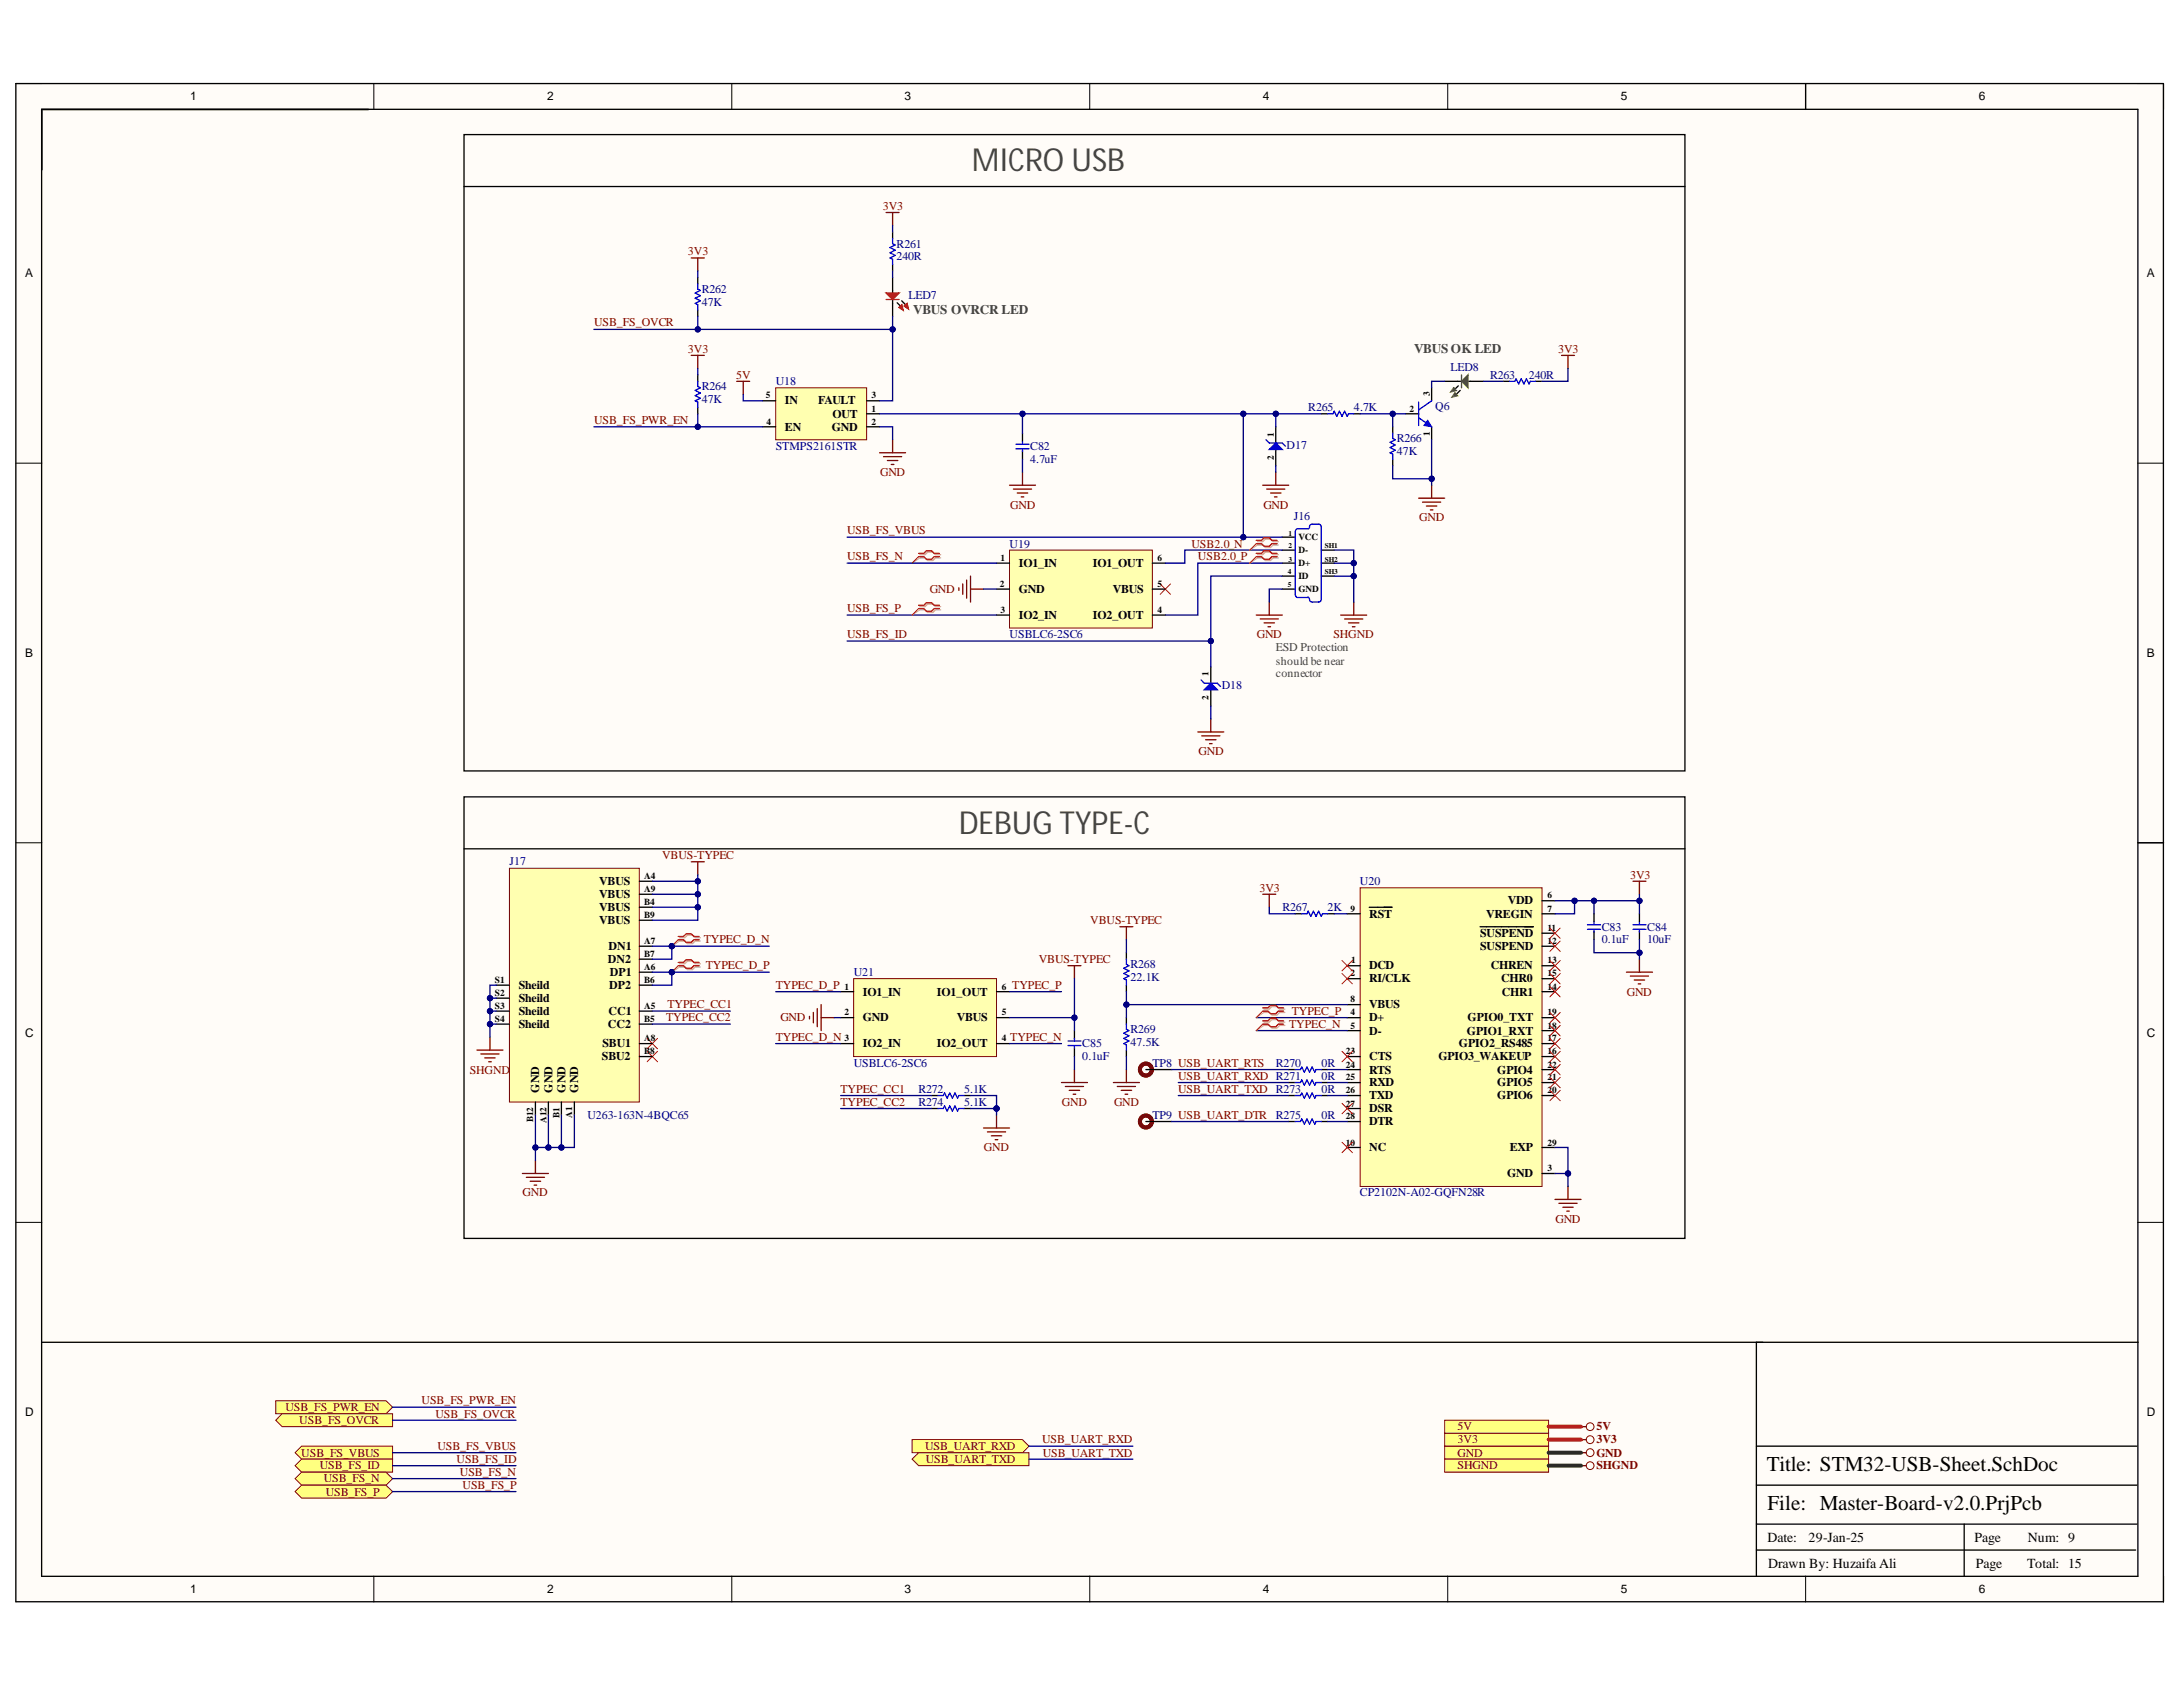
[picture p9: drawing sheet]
<svg xmlns="http://www.w3.org/2000/svg" width="279mm" height="216mm" viewBox="0 0 279 216" stroke-linecap="round" stroke-linejoin="round" font-family="sans-serif">
<defs><g id="words">
<g font-size="4.1" fill="#434343">
<text x="124.4" y="21.9">MICRO USB</text>
<text x="122.7" y="106.7">DEBUG TYPE-C</text>
</g>
<g font-size="2.7">
<text x="226.1" y="188.3">Title: STM32-USB-Sheet.SchDoc</text>
<text x="226.2" y="193.3">File: Master-Board-v2.0.PrjPcb</text>
</g>
<g font-size="1.8">
<text x="226.2" y="197.3">Date:</text>
<text x="231.5" y="197.3">29-Jan-25</text>
<text x="252.7" y="197.3">Page</text>
<text x="259.5" y="197.3">Num: 9</text>
<text x="226.3" y="200.6">Drawn By: Huzaifa Ali</text>
<text x="252.9" y="200.6">Page</text>
<text x="259.5" y="200.6">Total: 15</text>
</g>
<g font-size="1.7" fill="#434343">
<text x="116.9" y="40.2">VBUS OVRCR LED</text>
<text x="181" y="45.1">VBUS OK LED</text>
</g>
<g font-size="1.5">
<text x="24.4" y="12.8">1</text>
<text x="70" y="12.8">2</text>
<text x="115.8" y="12.8">3</text>
<text x="161.6" y="12.8">4</text>
<text x="207.5" y="12.8">5</text>
<text x="253.3" y="12.8">6</text>
<text x="3.2" y="35.5">A</text>
<text x="274.8" y="35.5">A</text>
<text x="100.5" y="51.7">IN</text>
<text x="104.7" y="51.7">FAULT</text>
<text x="106.6" y="53.4">OUT</text>
<text x="100.5" y="55.1">EN</text>
<text x="106.5" y="55.1">GND</text>
<text x="130.4" y="72.5">IO1_IN</text>
<text x="130.4" y="75.8">GND</text>
<text x="139.9" y="72.5">IO1_OUT</text>
<text x="142.4" y="75.8">VBUS</text>
<text x="130.4" y="79.2">IO2_IN</text>
<text x="139.9" y="79.2">IO2_OUT</text>
<text x="3.2" y="84">B</text>
<text x="274.8" y="84">B</text>
<text x="76.7" y="113.3">VBUS</text>
<text x="76.7" y="114.9">VBUS</text>
<text x="76.7" y="116.6">VBUS</text>
<text x="76.7" y="118.3">VBUS</text>
<text x="175.2" y="117.4">RST</text>
<text x="189.4" y="119.9">SUSPEND</text>
<text x="190.2" y="117.4">VREGIN</text>
<text x="193" y="115.7">VDD</text>
<text x="77.8" y="123.3">DN2</text>
<text x="77.9" y="121.6">DN1</text>
<text x="78.1" y="124.9">DP1</text>
<text x="175.2" y="124">DCD</text>
<text x="175.2" y="125.7">RI/CLK</text>
<text x="189.4" y="121.6">SUSPEND</text>
<text x="190.8" y="124">CHREN</text>
<text x="192.1" y="125.7">CHR0</text>
<text x="66.4" y="126.6">Sheild</text>
<text x="66.4" y="128.3">Sheild</text>
<text x="66.4" y="129.9">Sheild</text>
<text x="66.4" y="131.6">Sheild</text>
<text x="77.8" y="131.6">CC2</text>
<text x="77.9" y="129.9">CC1</text>
<text x="78" y="126.6">DP2</text>
<text x="110.4" y="127.4">IO1_IN</text>
<text x="110.4" y="130.7">GND</text>
<text x="119.9" y="127.4">IO1_OUT</text>
<text x="122.5" y="130.7">VBUS</text>
<text x="175.2" y="129">VBUS</text>
<text x="175.2" y="130.7">D+</text>
<text x="187.8" y="130.7">GPIO0_TXT</text>
<text x="192.2" y="127.4">CHR1</text>
<text x="3.2" y="132.7">C</text>
<text x="77" y="135.7">SBU2</text>
<text x="77.1" y="134">SBU1</text>
<text x="110.4" y="134">IO2_IN</text>
<text x="119.9" y="134">IO2_OUT</text>
<text x="175.2" y="132.4">D-</text>
<text x="175.2" y="135.7">CTS</text>
<text x="175.2" y="137.4">RTS</text>
<text x="184.1" y="135.7">GPIO3_WAKEUP</text>
<text x="186.7" y="134">GPIO2_RS485</text>
<text x="187.7" y="132.4">GPIO1_RXT</text>
<text x="191.6" y="137.4">GPIO4</text>
<text x="274.8" y="132.7">C</text>
<text x="69" y="139.8" transform="rotate(-90 69 139.8)">GND</text>
<text x="70.7" y="139.8" transform="rotate(-90 70.7 139.8)">GND</text>
<text x="72.4" y="139.8" transform="rotate(-90 72.4 139.8)">GND</text>
<text x="74" y="139.8" transform="rotate(-90 74 139.8)">GND</text>
<text x="175.2" y="139">RXD</text>
<text x="175.2" y="140.7">TXD</text>
<text x="175.2" y="142.4">DSR</text>
<text x="175.2" y="144">DTR</text>
<text x="191.6" y="139">GPIO5</text>
<text x="191.6" y="140.7">GPIO6</text>
<text x="175.2" y="147.4">NC</text>
<text x="193.2" y="147.4">EXP</text>
<text x="192.9" y="150.7">GND</text>
<text x="3.2" y="181.2">D</text>
<text x="274.8" y="181.2">D</text>
<text x="24.4" y="203.8">1</text>
<text x="70" y="203.8">2</text>
<text x="115.8" y="203.8">3</text>
<text x="161.6" y="203.8">4</text>
<text x="207.5" y="203.8">5</text>
<text x="253.3" y="203.8">6</text>
</g>
<g font-size="1.5" fill="#800000">
<text x="113" y="26.9">3V3</text>
<text x="88" y="32.6">3V3</text>
<text x="76" y="41.8">USB_FS_OVCR</text>
<text x="88" y="45.1">3V3</text>
<text x="199.4" y="45.1">3V3</text>
<text x="94.2" y="48.4">5V</text>
<text x="76" y="54.3">USB_FS_PWR_EN</text>
<text x="112.6" y="61">GND</text>
<text x="129.3" y="65.1">GND</text>
<text x="161.7" y="65.1">GND</text>
<text x="108.4" y="68.4">USB_FS_VBUS</text>
<text x="108.4" y="71.7">USB_FS_N</text>
<text x="152.5" y="70.1">USB2.0_N</text>
<text x="153.3" y="71.7">USB2.0_P</text>
<text x="181.7" y="66.7">GND</text>
<text x="119" y="75.8">GND</text>
<text x="108.4" y="78.4">USB_FS_P</text>
<text x="108.4" y="81.7">USB_FS_ID</text>
<text x="160.9" y="81.7">GND</text>
<text x="170.7" y="81.7">SHGND</text>
<text x="153.4" y="96.6">GND</text>
<text x="84.7" y="109.9">VBUS-TYPEC</text>
<text x="208.6" y="112.4">3V3</text>
<text x="139.5" y="118.3">VBUS-TYPEC</text>
<text x="161.2" y="114.1">3V3</text>
<text x="90.1" y="120.7">TYPEC_D_N</text>
<text x="90.3" y="124">TYPEC_D_P</text>
<text x="132.9" y="123.3">VBUS-TYPEC</text>
<text x="85.2" y="130.7">TYPEC_CC2</text>
<text x="85.4" y="129">TYPEC_CC1</text>
<text x="99.3" y="126.6">TYPEC_D_P</text>
<text x="99.9" y="130.7">GND</text>
<text x="129.6" y="126.6">TYPEC_P</text>
<text x="165" y="131.6">TYPEC_N</text>
<text x="165.3" y="129.9">TYPEC_P</text>
<text x="208.2" y="127.4">GND</text>
<text x="60.1" y="137.4">SHGND</text>
<text x="99.3" y="133.2">TYPEC_D_N</text>
<text x="129.3" y="133.2">TYPEC_N</text>
<text x="107.6" y="139.8">TYPEC_CC1</text>
<text x="107.6" y="141.5">TYPEC_CC2</text>
<text x="135.9" y="141.5">GND</text>
<text x="142.6" y="141.5">GND</text>
<text x="150.8" y="138.2">USB_UART_RXD R271</text>
<text x="150.8" y="139.8">USB_UART_TXD R273</text>
<text x="125.9" y="147.4">GND</text>
<text x="66.9" y="153.1">GND</text>
<text x="199.1" y="156.5">GND</text>
<text x="54" y="179.7">USB_FS_PWR_EN</text>
<text x="36.5" y="180.6">USB_FS_PWR_EN</text>
<text x="38.3" y="182.2">USB_FS_OVCR</text>
<text x="55.7" y="181.4">USB_FS_OVCR</text>
<text x="56" y="185.6">USB_FS_VBUS</text>
<text x="118.4" y="185.6">USB_UART_RXD</text>
<text x="133.4" y="184.7">USB_UART_RXD</text>
<text x="186.6" y="184.7">3V3</text>
<text x="186.6" y="183">5V</text>
<text x="204.3" y="184.7">3V3</text>
<text x="204.3" y="183">5V</text>
<text x="38.6" y="186.4">USB_FS_VBUS</text>
<text x="40.9" y="188">USB_FS_ID</text>
<text x="41.4" y="189.7">USB_FS_N</text>
<text x="41.7" y="191.4">USB_FS_P</text>
<text x="58.4" y="187.2">USB_FS_ID</text>
<text x="58.9" y="188.9">USB_FS_N</text>
<text x="59.2" y="190.6">USB_FS_P</text>
<text x="118.5" y="187.2">USB_UART_TXD</text>
<text x="133.5" y="186.4">USB_UART_TXD</text>
<text x="186.6" y="186.4">GND</text>
<text x="186.6" y="188">SHGND</text>
<text x="204.3" y="186.4">GND</text>
<text x="204.3" y="188">SHGND</text>
</g>
<g font-size="1.5" fill="#000080">
<text x="114.8" y="31.7">R261</text>
<text x="114.8" y="33.3">240R</text>
<text x="89.8" y="37.5">R262</text>
<text x="89.8" y="39.1">47K</text>
<text x="116.3" y="38.3">LED7</text>
<text x="185.6" y="47.4">LED8</text>
<text x="89.8" y="50">R264</text>
<text x="89.8" y="51.6">47K</text>
<text x="99.3" y="49.3">U18</text>
<text x="167.4" y="52.6">R265</text>
<text x="173.3" y="52.6">4.7K</text>
<text x="183.7" y="52.4">Q6</text>
<text x="190.7" y="48.4">R263</text>
<text x="195.7" y="48.4">240R</text>
<text x="99.3" y="57.6">STMPS2161STR</text>
<text x="131.8" y="57.6">C82</text>
<text x="131.8" y="59.3">4.7uF</text>
<text x="164.7" y="57.4">D17</text>
<text x="178.8" y="56.6">R266</text>
<text x="178.8" y="58.3">47K</text>
<text x="129.2" y="70.1">U19</text>
<text x="165.6" y="66.5">J16</text>
<text x="129.2" y="81.7">USBLC6-2SC6</text>
<text x="156.4" y="88.2">D18</text>
<text x="65.2" y="110.8">J17</text>
<text x="174" y="113.3">U20</text>
<text x="164.2" y="116.6">R267</text>
<text x="169.9" y="116.6">2K</text>
<text x="205" y="119.1">C83</text>
<text x="210.8" y="119.1">C84</text>
<text x="109.3" y="124.9">U21</text>
<text x="144.7" y="123.9">R268</text>
<text x="144.7" y="125.5">22.1K</text>
<text x="205" y="120.7">0.1uF</text>
<text x="210.8" y="120.7">10uF</text>
<text x="109.3" y="136.5">USBLC6-2SC6</text>
<text x="138.5" y="134">C85</text>
<text x="138.5" y="135.7">0.1uF</text>
<text x="144.7" y="132.2">R269</text>
<text x="144.7" y="133.8">47.5K</text>
<text x="147.5" y="136.5">TP8 USB_UART_RTS</text>
<text x="163.3" y="136.5">R270</text>
<text x="169.1" y="136.5">0R</text>
<text x="75.2" y="143.2">U263-163N-4BQC65</text>
<text x="117.6" y="139.8">R272</text>
<text x="117.6" y="141.5">R274</text>
<text x="123.4" y="139.8">5.1K</text>
<text x="123.4" y="141.5">5.1K</text>
<text x="147.5" y="143.2">TP9 USB_UART_DTR</text>
<text x="163.3" y="143.2">R275</text>
<text x="169.1" y="138.2">0R</text>
<text x="169.1" y="139.8">0R</text>
<text x="169.1" y="143.2">0R</text>
<text x="174" y="153.1">CP2102N-A02-GQFN28R</text>
</g>
<g font-size="1.5" fill="#434343">
<text x="163.3" y="83.4">ESD Protection</text>
<text x="163.3" y="85.1">should be near</text>
<text x="163.3" y="86.7">connector</text>
</g>
<g font-size="1.2">
<text x="98" y="51">5</text>
<text x="111.5" y="52.7">1</text>
<text x="111.5" y="51">3</text>
<text x="180.4" y="52.7">2</text>
<text x="183" y="50.6" transform="rotate(-90 183 50.6)">3</text>
<text x="98.1" y="54.4">4</text>
<text x="111.5" y="54.4">2</text>
<text x="163.1" y="58.9" transform="rotate(-90 163.1 58.9)">2</text>
<text x="163.1" y="55.9" transform="rotate(-90 163.1 55.9)">1</text>
<text x="183" y="55.8" transform="rotate(-90 183 55.8)">1</text>
<text x="128" y="71.8">1</text>
<text x="148.2" y="71.8">6</text>
<text x="166.2" y="70.8">D-</text>
<text x="166.2" y="69.2">VCC</text>
<text x="128" y="75.1">2</text>
<text x="148.2" y="75.1">5</text>
<text x="166.2" y="74.1">ID</text>
<text x="166.2" y="72.5">D+</text>
<text x="166.2" y="75.8">GND</text>
<text x="128" y="78.5">3</text>
<text x="148.2" y="78.5">4</text>
<text x="154.7" y="89.6" transform="rotate(-90 154.7 89.6)">2</text>
<text x="154.7" y="86.6" transform="rotate(-90 154.7 86.6)">1</text>
<text x="82.5" y="112.5">A4</text>
<text x="82.5" y="114.1">A9</text>
<text x="82.5" y="115.8">B4</text>
<text x="82.5" y="117.5">B9</text>
<text x="172.9" y="116.7">9</text>
<text x="198.1" y="116.7">7</text>
<text x="198.1" y="115">6</text>
<text x="198.1" y="119.1">11</text>
<text x="63.3" y="125.8">S1</text>
<text x="82.5" y="124.1">A6</text>
<text x="82.5" y="120.8">A7</text>
<text x="82.5" y="125.8">B6</text>
<text x="82.5" y="122.5">B7</text>
<text x="172.9" y="125">2</text>
<text x="172.9" y="123.3">1</text>
<text x="198.1" y="120.8">12</text>
<text x="198.1" y="123.3">13</text>
<text x="198.1" y="125">15</text>
<text x="63.3" y="127.5">S2</text>
<text x="63.3" y="129.1">S3</text>
<text x="63.3" y="130.8">S4</text>
<text x="82.5" y="129.1">A5</text>
<text x="82.5" y="130.8">B5</text>
<text x="108.1" y="126.6">1</text>
<text x="108.1" y="129.9">2</text>
<text x="128.2" y="129.9">5</text>
<text x="128.2" y="126.6">6</text>
<text x="172.9" y="128.3">8</text>
<text x="172.9" y="129.9">4</text>
<text x="172.9" y="131.6">5</text>
<text x="198.1" y="126.6">14</text>
<text x="198.1" y="129.9">19</text>
<text x="198.1" y="131.6">18</text>
<text x="82.5" y="133.2">A8</text>
<text x="82.5" y="134.9">B8</text>
<text x="108.1" y="133.2">3</text>
<text x="128.2" y="133.2">4</text>
<text x="172.3" y="134.9">23</text>
<text x="172.3" y="136.6">24</text>
<text x="198.1" y="133.2">17</text>
<text x="198.1" y="134.9">16</text>
<text x="198.1" y="136.6">22</text>
<text x="68.2" y="143.6" transform="rotate(-90 68.2 143.6)">B12</text>
<text x="69.9" y="143.7" transform="rotate(-90 69.9 143.7)">A12</text>
<text x="71.6" y="143" transform="rotate(-90 71.6 143)">B1</text>
<text x="73.2" y="143" transform="rotate(-90 73.2 143)">A1</text>
<text x="172.3" y="138.2">25</text>
<text x="172.3" y="139.9">26</text>
<text x="172.3" y="141.6">27</text>
<text x="172.3" y="143.2">28</text>
<text x="198.1" y="138.2">21</text>
<text x="198.1" y="139.9">20</text>
<text x="172.3" y="146.6">10</text>
<text x="198.1" y="146.6">29</text>
<text x="198.1" y="149.9">3</text>
</g>
<g font-size=".9">
<text x="164.9" y="70.2">2</text>
<text x="164.9" y="71.9">3</text>
<text x="164.9" y="68.6">1</text>
<text x="169.6" y="70.2">SH1</text>
<text x="169.6" y="71.9">SH2</text>
<text x="164.8" y="73.5">4</text>
<text x="164.8" y="75.2">5</text>
<text x="169.6" y="73.5">SH3</text>
</g>
</g></defs>
<g fill="#fffcf8">
<path d="M2 10.7h274.9v194.3h-274.9z" fill-rule="evenodd"/>
<path d="M5.4 14h268.2v187.7h-268.2z" fill-rule="evenodd"/>
</g>
<g fill="none" stroke="#000" stroke-width=".13">
<path d="M2 10.7h3.4M47.8 10.7v3.3M93.7 10.7v3.3M139.5 10.7v3.3M185.3 10.7v3.3M231.1 10.7v3.3M273.6 10.7h3.3v3.3M2 59.3h3.4M273.6 59.3h3.3M2 107.9h3.4M273.6 107.9h3.3M2 156.4h3.4"/>
<path d="M273.6 156.4h3.3M47.8 201.7v3.3M93.7 201.7v3.3M139.5 201.7v3.3M185.3 201.7v3.3M231.1 201.7v3.3M276.9 201.7v3.3"/>
</g>
<path d="M2 10.7h274.9v194.3h-274.9zM5.3 14h268.3v187.7h-268.3zM5.3 14h41.9M231.1 10.7v3.3M273.6 107.9h3.3M273.7 171.8h-48.9v29.9M224.8 198.4h48.5M224.8 195.1h48.7M224.8 190.1h48.7M224.8 185.1h48.7M251.4 195.1v6.6" fill="none" stroke="#000" stroke-width=".17"/>
<path d="M184.9 185.1h13.3v1.6h-13.3z" fill-rule="evenodd" fill="#ffff80"/>
<g fill="none" stroke="#800000" stroke-width=".13">
<path d="M184.9 185.1h13.3v1.6h-13.3z"/>
<circle cx="203.5" cy="185.9" r=".5"/>
</g>
<path d="M202.4 185.9h.6" fill="none" stroke="#800000" stroke-width=".17"/>
<path d="M184.9 183.4h13.3v1.7h-13.3z" fill-rule="evenodd" fill="#ffff80"/>
<g fill="none" stroke="#800000" stroke-width=".13">
<path d="M184.9 183.4h13.3v1.7h-13.3z"/>
<circle cx="203.5" cy="184.2" r=".5"/>
</g>
<path d="M202.4 184.2h.6" fill="none" stroke="#800000" stroke-width=".17"/>
<path d="M184.9 181.8h13.3v1.6h-13.3z" fill-rule="evenodd" fill="#ffff80"/>
<g fill="none" stroke="#800000" stroke-width=".13">
<path d="M184.9 181.8h13.3v1.6h-13.3z"/>
<circle cx="203.5" cy="182.6" r=".5"/>
</g>
<path d="M202.4 182.6h.6" fill="none" stroke="#800000" stroke-width=".17"/>
<path d="M184.9 186.7h13.3v1.7h-13.3z" fill-rule="evenodd" fill="#ffff80"/>
<g fill="none" stroke="#800000" stroke-width=".13">
<path d="M184.9 186.7h13.3v1.7h-13.3z"/>
<circle cx="203.5" cy="187.6" r=".5"/>
</g>
<path d="M202.4 187.6h.6" fill="none" stroke="#800000" stroke-width=".17"/>
<path d="M5.4 171.8h220.2" fill="none" stroke="#000" stroke-width=".17"/>
<path d="M35.3 179.3h14.1l.8 .8-.8 .8h-14.1z" fill-rule="evenodd" fill="#ffff80"/>
<path d="M35.3 179.3h14.1l.8 .8-.8 .8h-14.1z" fill="none" stroke="#800000" stroke-width=".13"/>
<path d="M36.1 180.9h14.1v1.7h-14.1l-.8-.8z" fill-rule="evenodd" fill="#ffff80"/>
<path d="M36.1 180.9h14.1v1.7h-14.1l-.8-.8z" fill="none" stroke="#800000" stroke-width=".13"/>
<path d="M37.8 185.9l.8-.8h11.6v1.6h-11.6z" fill-rule="evenodd" fill="#ffff80"/>
<path d="M37.8 185.9l.8-.8h11.6v1.6h-11.6z" fill="none" stroke="#800000" stroke-width=".13"/>
<path d="M37.8 187.6l.8-.9h11.6v1.7h-11.6z" fill-rule="evenodd" fill="#ffff80"/>
<path d="M37.8 187.6l.8-.9h11.6v1.7h-11.6z" fill="none" stroke="#800000" stroke-width=".13"/>
<path d="M37.8 189.2l.8-.8h10.8l.8 .8-.8 .9h-10.8z" fill-rule="evenodd" fill="#ffff80"/>
<path d="M37.8 189.2l.8-.8h10.8l.8 .8-.8 .9h-10.8z" fill="none" stroke="#800000" stroke-width=".13"/>
<path d="M37.8 190.9l.8-.8h10.8l.8 .8-.8 .8h-10.8z" fill-rule="evenodd" fill="#ffff80"/>
<path d="M37.8 190.9l.8-.8h10.8l.8 .8-.8 .8h-10.8z" fill="none" stroke="#800000" stroke-width=".13"/>
<path d="M116.7 184.2h14.2l.8 .9-.8 .8h-14.2z" fill-rule="evenodd" fill="#ffff80"/>
<path d="M116.7 184.2h14.2l.8 .9-.8 .8h-14.2z" fill="none" stroke="#800000" stroke-width=".13"/>
<path d="M116.7 186.7l.9-.8h14.1v1.7h-14.1z" fill-rule="evenodd" fill="#ffff80"/>
<path d="M116.7 186.7l.9-.8h14.1v1.7h-14.1z" fill="none" stroke="#800000" stroke-width=".13"/>
<path d="M198.2 185.9h4.2M198.2 187.6h4.2" fill="none" stroke="#274e13" stroke-width=".51"/>
<path d="M198.2 184.2h4.2M198.2 182.6h4.2" fill="none" stroke="#f00" stroke-width=".51"/>
<path d="M50.2 180.1h15.8M50.2 181.8h15.8M50.2 185.9h15.8M50.2 187.6h15.8M50.2 189.2h15.8M50.2 190.9h15.8M131.7 185.1h13.3M131.7 186.7h13.3" fill="none" stroke="#000080" stroke-width=".17"/>
<path d="M160.8 78.7h3.3M161.3 79.2h2.3M161.8 79.7h1.3M162.5 77.1v1.6M162.3 80.2h.3" fill="none" stroke="#800000" stroke-width=".17"/>
<path d="M169.1 53h.8M173.3 53h.8M178.3 54.6v.9M178.3 58.8v.8M179.9 53h1.7M183.2 49.6v1.7M183.2 54.6v1.7" fill="none" stroke="#000" stroke-width=".17"/>
<path d="M169.9 53h.7l.2-.4 .3 .7 .3-.7 .4 .7 .3-.7 .3 .7 .2-.3h.7M178.3 55.5v.6l.3 .2-.7 .3 .7 .4-.7 .3 .7 .3-.7 .3 .4 .2v.7M181.6 53.5l1.6 1.1M181.6 51.5v3M183.2 51.3l-1.6 1.2" fill="none" stroke="#00f" stroke-width=".17"/>
<path d="M182.7 53.8l.5 .8-1-.1z" fill="#00f"/>
<path d="M182.7 53.8l.5 .8-1-.1z" fill="none" stroke="#00f" stroke-width=".13"/>
<path d="M186.6 49.4l-.4 .4" fill="none" stroke="#000" stroke-width=".17"/>
<path d="M186 49.6l.4 .4-.8 .2 .4-.6 .2 .2z" fill-rule="evenodd" fill="#0f0"/>
<path d="M186 49.6l.4 .4-.8 .2 .4-.6 .2 .2z" fill="none" stroke="#0f0" stroke-width=".13"/>
<path d="M186.9 50l-.5 .5" fill="none" stroke="#000" stroke-width=".17"/>
<path d="M186.2 50.3l.4 .4-.8 .2 .4-.6 .2 .2z" fill-rule="evenodd" fill="#0f0"/>
<path d="M186.2 50.3l.4 .4-.8 .2 .4-.6 .2 .2z" fill="none" stroke="#0f0" stroke-width=".13"/>
<path d="M184.9 48.8h2.2M187.9 48.8h2" fill="none" stroke="#000" stroke-width=".17"/>
<path d="M187.1 48v1.6" fill="none" stroke="#0f0" stroke-width=".17"/>
<path d="M187.1 48.8l.8-.8v1.6z" fill="#0f0"/>
<path d="M187.1 48.8l.8-.8v1.6z" fill="none" stroke="#0f0" stroke-width=".17"/>
<path d="M89.3 35.5v.8M89.3 39.7v.8M114.8 38.7l.4 .5M89.3 48v.8M89.3 52.1v.9M192.4 48.8h.8M196.5 48.8h.9" fill="none" stroke="#000" stroke-width=".17"/>
<path d="M89.3 36.3v.7l.3 .2-.6 .3 .6 .3-.6 .4 .6 .3-.6 .3 .3 .2v.7M89.3 48.8v.7l.3 .1-.6 .4 .6 .3-.6 .3 .6 .4-.6 .3 .3 .2v.6M193.2 48.8h.7l.1-.3 .4 .6 .3-.6 .3 .6 .4-.6 .3 .6 .2-.3h.6" fill="none" stroke="#00f" stroke-width=".17"/>
<g fill="none" stroke="#800000" stroke-width=".17">
<path d="M88.5 33h1.6M89.3 33v1.7M88.5 45.5h1.6M89.3 45.5v1.6M94.3 48.8h1.7M95.1 48.8v1.7M199.9 45.5h1.6M200.7 45.5v1.6M161.6 62.1h3.3M162.1 62.6h2.3M162.6 63.1h1.3M163.1 63.6h.3"/>
<path d="M163.3 60.4v1.7M181.6 63.8h3.3M182.1 64.3h2.3M182.6 64.8h1.3M183.1 65.3h.3M183.2 62.1v1.7"/>
</g>
<path d="M115 39.4l.4-.4 .2 .8-.6-.4 .2-.2z" fill-rule="evenodd" fill="#c00"/>
<path d="M115 39.4l.4-.4 .2 .8-.6-.4 .2-.2z" fill="none" stroke="#c00" stroke-width=".13"/>
<path d="M115.4 38.5l.5 .5" fill="none" stroke="#000" stroke-width=".17"/>
<path d="M115.7 39.2l.4-.4 .2 .8-.6-.4 .2-.2z" fill-rule="evenodd" fill="#c00"/>
<path d="M115.7 39.2l.4-.4 .2 .8-.6-.4 .2-.2z" fill="none" stroke="#c00" stroke-width=".13"/>
<path d="M114.2 35.5v2M114.2 38.3v2.2" fill="none" stroke="#000" stroke-width=".17"/>
<path d="M113.4 38.3h1.7" fill="none" stroke="#c00" stroke-width=".17"/>
<path d="M113.4 37.5h1.7l-.9 .8z" fill="#c00"/>
<path d="M113.4 37.5h1.7l-.9 .8z" fill="none" stroke="#c00" stroke-width=".17"/>
<path d="M114.2 29.7v.8M114.2 33.8v.9M130.9 55.5v.9M130.9 57.7v1.1" fill="none" stroke="#000" stroke-width=".17"/>
<path d="M114.2 30.5v.7l.4 .1-.7 .4 .7 .3-.7 .3 .7 .4-.7 .3 .3 .2v.6M130 57.4h1.7M130 56.9h1.7M130.9 56.4v.4M130.9 57.4v.4" fill="none" stroke="#00f" stroke-width=".17"/>
<g fill="none" stroke="#800000" stroke-width=".17">
<path d="M113.4 27.2h1.7M114.2 27.2v1.7M112.6 57.9h3.3M113.1 58.4h2.3M113.6 58.9h1.3M114.1 59.4h.3M114.2 56.3v1.6M122.7 75.2v.4M123.2 74.7v1.4M123.7 74.2v2.4M124.2 73.7v3.4M124.2 75.4h1.7"/>
<path d="M129.2 62.1h3.3M129.7 62.6h2.3M130.2 63.1h1.3M130.7 63.6h.3M130.9 60.4v1.7M153.3 93.7h3.3M153.8 94.2h2.3M154.3 94.7h1.3M154.8 95.2h.3M155 92v1.7"/>
</g>
<path d="M117.6 71.2l-.9 .9M148.5 74.7l1.3 1.4M149.8 74.7l-1.3 1.4" fill="none" stroke="#f00" stroke-width=".13"/>
<path d="M117.7 71h.7l.3-.3h.7l.3 .3h.7M117.7 71.4h.7l.3 .3h.7l.3-.3h.7" fill="none" stroke="#d0a19e" stroke-width=".17"/>
<path d="M117.7 71.4l-1 .7" fill="none" stroke="#d0a19e" stroke-width=".13"/>
<path d="M117.6 70.8h.6l.4-.3h.6l.4 .3h.6M117.6 71.2h.6l.4 .4h.6l.4-.4h.6" fill="none" stroke="#f00" stroke-width=".17"/>
<path d="M99.3 49.6h11.6v6.7h-11.6z" fill-rule="evenodd" fill="#ffffb0"/>
<path d="M99.3 49.6h11.6v6.7h-11.6z" fill="none" stroke="#800000" stroke-width=".13"/>
<path d="M97.6 54.6h1.7M97.6 51.3h1.7M110.9 53h1.7M110.9 54.6h1.7M110.9 51.3h1.7" fill="none" stroke="#000" stroke-width=".17"/>
<path d="M171.6 78.7h3.3M172.1 79.2h2.3M172.6 79.7h1.3M173.3 77.1v1.6M173.1 80.2h.3" fill="none" stroke="#800000" stroke-width=".17"/>
<path d="M129.2 70.4h18.3v10h-18.3z" fill-rule="evenodd" fill="#ffffb0"/>
<path d="M129.2 70.4h18.3v10h-18.3z" fill="none" stroke="#800000" stroke-width=".13"/>
<path d="M163.3 54.6v2.1M163.3 57.5v2.1M127.5 72.1h1.7M127.5 75.4h1.7M127.5 78.7h1.7M147.5 72.1h1.7M147.5 75.4h1.7M147.5 78.7h1.7" fill="none" stroke="#000" stroke-width=".17"/>
<path d="M162.5 57.5l.8-.8 .8 .8z" fill="#00f"/>
<path d="M162 56.3l.5 .4h1.6l.4 .4M162.5 57.5l.8-.8 .8 .8z" fill="none" stroke="#00f" stroke-width=".17"/>
<path d="M155 85.4v2M155 88.3v2" fill="none" stroke="#000" stroke-width=".17"/>
<path d="M154.1 88.3l.9-.9 .8 .9z" fill="#00f"/>
<path d="M153.7 87l.4 .4h1.7l.4 .5M154.1 88.3l.9-.9 .8 .9z" fill="none" stroke="#00f" stroke-width=".17"/>
<path d="M59.4 17.2h156.3v81.5h-156.3zM59.4 23.9h156.3" fill="none" stroke="#000" stroke-width=".17"/>
<path d="M174.1 113.6h23.3v38.2h-23.3z" fill-rule="evenodd" fill="#ffffb0"/>
<path d="M174.1 113.6h23.3v38.2h-23.3z" fill="none" stroke="#800000" stroke-width=".13"/>
<g fill="none" stroke="#000" stroke-width=".17">
<path d="M59.4 102h156.3v56.5h-156.3zM59.4 108.6h156.3M165.8 116.9h.8M169.9 116.9h.9M172.4 116.9h1.7M175.3 116.1h2.9M189.4 118.6h6.9M197.4 116.9h1.6M197.4 115.3h1.6M197.4 119.4h1.6M204 116.9v1M204 119.2v1.1"/>
<path d="M209.8 116.9v1M209.8 119.2v1.1M144.2 121.9v.9M144.2 126.1v.8M144.2 130.2v.9M144.2 134.4v.8M146.7 136.9h3.3M164.9 136.9h.9M164.9 138.5h.9M169.1 136.9h.8M169.1 138.5h.8M172.4 123.6h1.7"/>
<path d="M172.4 125.3h1.7M172.4 128.6h1.7M172.4 130.2h1.7M172.4 131.9h1.7M172.4 135.2h1.7M172.4 136.9h1.7M172.4 138.5h1.7M197.4 123.6h1.6M197.4 125.3h1.6M197.4 130.2h1.6M197.4 131.9h1.6M197.4 135.2h1.6"/>
<path d="M197.4 136.9h1.6M197.4 138.5h1.6M197.4 121.1h1.6M197.4 126.9h1.6M197.4 133.6h1.6M119.2 140.2h.9M119.2 141.9h.9M123.4 140.2h.8M123.4 141.9h.8M146.7 143.5h3.3M164.9 140.2h.9M164.9 143.5h.9"/>
<path d="M169.1 140.2h.8M169.1 143.5h.8M172.4 140.2h1.7M172.4 141.9h1.7M172.4 143.5h1.7M172.4 146.9h1.7M197.4 140.2h1.6M197.4 146.9h1.6M197.4 150.2h1.6"/>
</g>
<g fill="none" stroke="#f00" stroke-width=".13">
<path d="M198.4 118.8l1.3 1.3M199.7 118.8l-1.3 1.3M82.8 132.9l1.4 1.3M82.8 134.6l1.4 1.3M84.2 132.9l-1.4 1.3M84.2 134.6l-1.4 1.3M171.8 122.9l1.3 1.3M171.8 124.6l1.3 1.3M171.8 134.6l1.3 1.3M173.1 122.9l-1.3 1.3M173.1 124.6l-1.3 1.3M173.1 134.6l-1.3 1.3"/>
<path d="M198.4 120.4l1.3 1.4M198.4 122.9l1.3 1.3M198.4 126.2l1.3 1.4M198.4 124.6l1.3 1.3M198.4 134.6l1.3 1.3M198.4 132.9l1.3 1.3M198.4 131.2l1.3 1.4M198.4 129.6l1.3 1.3M198.4 139.5l1.3 1.4M198.4 137.9l1.3 1.3M198.4 136.2l1.3 1.4M199.7 120.4l-1.3 1.4"/>
<path d="M199.7 122.9l-1.3 1.3M199.7 126.2l-1.3 1.4M199.7 124.6l-1.3 1.3M199.7 134.6l-1.3 1.3M199.7 132.9l-1.3 1.3M199.7 131.2l-1.3 1.4M199.7 129.6l-1.3 1.3M199.7 139.5l-1.3 1.4M199.7 137.9l-1.3 1.3M199.7 136.2l-1.3 1.4M171.8 146.2l1.3 1.3M171.8 141.2l1.3 1.3"/>
<path d="M173.1 146.2l-1.3 1.3M173.1 141.2l-1.3 1.3"/>
</g>
<g fill="none" stroke="#800000" stroke-width=".17">
<path d="M88.5 110.3h1.6M89.3 110.3v1.7M143.3 118.6h1.7M144.2 118.6v1.7M161.6 114.4h1.7M162.5 114.4v1.7M209 112.8h1.7M209.8 112.8v1.7M61 134.4h3.4M61.5 134.9h2.4M62 135.4h1.4M62.5 135.9h.4"/>
<path d="M62.7 132.7v1.7M142.5 138.5h3.3M143 139h2.3M143.5 139.5h1.3M144.2 136.9v1.6M208.2 124.4h3.3M208.7 124.9h2.3M209.2 125.4h1.3M209.7 125.9h.3M209.8 122.8v1.6M125.9 144.4h3.3M126.4 144.9h2.3"/>
<path d="M126.9 145.4h1.3M127.4 145.9h.3M127.5 142.7v1.7M144 140h.3M199 153.5h3.4M199.5 154h2.4M200 154.5h1.4M200.5 155h.4M200.7 151.8v1.7"/>
</g>
<g fill="none" stroke="#00f" stroke-width=".17">
<path d="M166.6 116.9h.7l.1-.3 .4 .7 .3-.7 .3 .7 .4-.7 .3 .7 .2-.4h.6M203.2 118.9h1.6M203.2 118.4h1.6M204 117.9v.4M204 118.9v.4M209 118.9h1.7M209 118.4h1.7M209.8 117.9v.4M209.8 118.9v.4M144.2 122.8v.6l.3 .2-.7 .3 .7 .3-.7 .4 .7 .3-.7 .3 .4 .2v.7M144.2 131.1v.6l.3 .2-.7 .3 .7 .4-.7 .3 .7 .3-.7 .4 .4 .1v.7M165.8 138.5h.6l.2-.3 .3 .7 .4-.7 .3 .7 .3-.7 .4 .7 .1-.4h.7"/>
<path d="M165.8 136.9h.6l.2-.3 .3 .6 .4-.6 .3 .6 .3-.6 .4 .6 .1-.3h.7M120.1 140.2h.6l.2-.3 .3 .6 .4-.6 .3 .6 .3-.6 .4 .6 .1-.3h.7M120.1 141.9h.6l.2-.4 .3 .7 .4-.7 .3 .7 .3-.7 .4 .7 .1-.3h.7M165.8 140.2h.6l.2-.3 .3 .6 .4-.6 .3 .6 .3-.6 .4 .6 .1-.3h.7M165.8 143.5h.6l.2-.3 .3 .7 .4-.7 .3 .7 .3-.7 .4 .7 .1-.4h.7"/>
</g>
<g fill="none" stroke="#5b0f00" stroke-width=".51">
<circle cx="146.7" cy="136.9" r=".77"/>
<circle cx="146.7" cy="143.5" r=".77"/>
</g>
<path d="M109.3 125.2h18.2v10h-18.2z" fill-rule="evenodd" fill="#ffffb0"/>
<path d="M109.3 125.2h18.2v10h-18.2z" fill="none" stroke="#800000" stroke-width=".13"/>
<path d="M107.6 126.9h1.7M107.6 130.2h1.7M107.6 133.6h1.7M127.5 126.9h1.7M127.5 130.2h1.7M127.5 133.6h1.7M137.5 131.9v1.1M137.5 134.2v1" fill="none" stroke="#000" stroke-width=".17"/>
<path d="M136.7 133.2h1.6M136.7 133.8h1.6M137.5 132.9v.3M137.5 133.9v.3" fill="none" stroke="#00f" stroke-width=".17"/>
<path d="M103.6 130.1v.3M104.1 129.6v1.3M104.6 129.1v2.3M105.1 128.6v3.3M105.1 130.2h1.7M135.9 138.5h3.3M136.4 139h2.3M136.7 123.6h1.6M136.9 139.5h1.3M137.5 123.6v1.6M137.5 136.9v1.6M137.4 140h.3" fill="none" stroke="#800000" stroke-width=".17"/>
<path d="M65.2 111.1h16.6v29.9h-16.6z" fill-rule="evenodd" fill="#ffffb0"/>
<path d="M65.2 111.1h16.6v29.9h-16.6z" fill="none" stroke="#800000" stroke-width=".13"/>
<g fill="none" stroke="#000" stroke-width=".17">
<path d="M164.1 70.4h1.7M164.1 73.7h1.7M164.1 72.1h1.7M164.1 68.7h1.7M164.1 75.4h1.7M169.1 70.4h1.7M169.1 73.7h1.7M169.1 72.1h1.7M81.8 112.8h1.7M81.8 114.4h1.7M81.8 116.1h1.7M81.8 117.8h1.7"/>
<path d="M63.5 129.4h1.7M63.5 131.1h1.7M63.5 126.1h1.7M63.5 127.7h1.7M81.8 129.4h1.7M81.8 124.4h1.7M81.8 121.1h1.7M81.8 133.6h1.7M81.8 131.1h1.7M81.8 126.1h1.7M81.8 122.8h1.7M81.8 135.2h1.7"/>
<path d="M68.5 141v1.7M70.2 141v1.7M71.9 141v1.7M73.5 141v1.7"/>
</g>
<path d="M66.9 150.2h3.3M67.4 150.7h2.3M67.9 151.2h1.3M68.4 151.7h.3M68.5 148.5v1.7" fill="none" stroke="#800000" stroke-width=".17"/>
<path d="M166 67.7l-.2 .4v8l.2 .3M166 67.7h1.4M166 76.5h1.4M167.4 76.4l.2 .3M167.5 67.7l.1-.1a.43 .43 0 0 1 .3-.5h1l.2 .3v9.2M167.6 76.7l.2 .3 .1 .1 1-.1 .2-.3" fill="none" stroke="#00f" stroke-width=".17"/>
<path d="M178.3 53v1.6M164.1 75.4h-1.6v1.7" fill="none" stroke="#000080" stroke-width=".17"/>
<circle cx="178.2" cy="53" r=".33" fill="#000080"/>
<circle cx="178.2" cy="53" r=".33" fill="none" stroke="#000080" stroke-width=".13"/>
<path d="M178.3 59.6v1.7h4.9" fill="none" stroke="#000080" stroke-width=".17"/>
<circle cx="183.2" cy="61.3" r=".33" fill="#000080"/>
<circle cx="183.2" cy="61.3" r=".33" fill="none" stroke="#000080" stroke-width=".13"/>
<path d="M163.3 53v1.6M163.3 59.6v.8M184.9 48.8h-1.7v.8M189.9 48.8h2.5M200.7 47.1v1.7h-3.3" fill="none" stroke="#000080" stroke-width=".17"/>
<circle cx="163.3" cy="53" r=".33" fill="#000080"/>
<circle cx="163.3" cy="53" r=".33" fill="none" stroke="#000080" stroke-width=".13"/>
<path d="M89.3 47.1v.9M89.3 53v1.6" fill="none" stroke="#000080" stroke-width=".17"/>
<circle cx="89.3" cy="54.6" r=".33" fill="#000080"/>
<circle cx="89.3" cy="54.6" r=".33" fill="none" stroke="#000080" stroke-width=".13"/>
<path d="M89.3 34.7v.8M89.3 40.5v1.7" fill="none" stroke="#000080" stroke-width=".17"/>
<circle cx="89.3" cy="42.2" r=".33" fill="#000080"/>
<circle cx="89.3" cy="42.2" r=".33" fill="none" stroke="#000080" stroke-width=".13"/>
<path d="M114.2 28.9v.8M114.2 34.7v.8M114.2 40.5v1.7" fill="none" stroke="#000080" stroke-width=".17"/>
<circle cx="114.2" cy="42.2" r=".33" fill="#000080"/>
<circle cx="114.2" cy="42.2" r=".33" fill="none" stroke="#000080" stroke-width=".13"/>
<path d="M112.6 53h46.5" fill="none" stroke="#000080" stroke-width=".17"/>
<circle cx="130.9" cy="53" r=".33" fill="#000080"/>
<circle cx="130.9" cy="53" r=".33" fill="none" stroke="#000080" stroke-width=".13"/>
<circle cx="159.1" cy="53" r=".33" fill="#000080"/>
<circle cx="159.1" cy="53" r=".33" fill="none" stroke="#000080" stroke-width=".13"/>
<path d="M112.6 54.6h1.6v1.7M130.9 53v2.5" fill="none" stroke="#000080" stroke-width=".17"/>
<circle cx="130.9" cy="53" r=".33" fill="#000080"/>
<circle cx="130.9" cy="53" r=".33" fill="none" stroke="#000080" stroke-width=".13"/>
<path d="M130.9 58.8v1.6M108.4 68.7h50.7" fill="none" stroke="#000080" stroke-width=".17"/>
<circle cx="159.1" cy="68.7" r=".33" fill="#000080"/>
<circle cx="159.1" cy="68.7" r=".33" fill="none" stroke="#000080" stroke-width=".13"/>
<path d="M164.1 72.1h-10.8v6.6h-4.1M108.4 82h46.6M155 90.3v1.7" fill="none" stroke="#000080" stroke-width=".17"/>
<circle cx="155" cy="82" r=".33" fill="#000080"/>
<circle cx="155" cy="82" r=".33" fill="none" stroke="#000080" stroke-width=".13"/>
<path d="M76 54.6h21.6M95.1 50.5v.8h2.5M108.4 72.1h19.1M108.4 78.7h19.1M125.9 75.4h1.6M164.1 70.4h-12.5v1.7h-2.4" fill="none" stroke="#000080" stroke-width=".17"/>
<circle cx="89.3" cy="54.6" r=".33" fill="#000080"/>
<circle cx="89.3" cy="54.6" r=".33" fill="none" stroke="#000080" stroke-width=".13"/>
<path d="M76 42.2h38.2v9.1h-1.6" fill="none" stroke="#000080" stroke-width=".17"/>
<circle cx="114.2" cy="42.2" r=".33" fill="#000080"/>
<circle cx="114.2" cy="42.2" r=".33" fill="none" stroke="#000080" stroke-width=".13"/>
<circle cx="89.3" cy="42.2" r=".33" fill="#000080"/>
<circle cx="89.3" cy="42.2" r=".33" fill="none" stroke="#000080" stroke-width=".13"/>
<path d="M164.1 73.7h-9.1v11.7" fill="none" stroke="#000080" stroke-width=".17"/>
<circle cx="155" cy="82" r=".33" fill="#000080"/>
<circle cx="155" cy="82" r=".33" fill="none" stroke="#000080" stroke-width=".13"/>
<path d="M169.1 53h-10v15.7h5" fill="none" stroke="#000080" stroke-width=".17"/>
<circle cx="163.3" cy="53" r=".33" fill="#000080"/>
<circle cx="163.3" cy="53" r=".33" fill="none" stroke="#000080" stroke-width=".13"/>
<circle cx="159.1" cy="53" r=".33" fill="#000080"/>
<circle cx="159.1" cy="53" r=".33" fill="none" stroke="#000080" stroke-width=".13"/>
<circle cx="159.1" cy="68.7" r=".33" fill="#000080"/>
<circle cx="159.1" cy="68.7" r=".33" fill="none" stroke="#000080" stroke-width=".13"/>
<path d="M174.1 53h5.8" fill="none" stroke="#000080" stroke-width=".17"/>
<circle cx="178.2" cy="53" r=".33" fill="#000080"/>
<circle cx="178.2" cy="53" r=".33" fill="none" stroke="#000080" stroke-width=".13"/>
<path d="M183.2 56.3v5.8" fill="none" stroke="#000080" stroke-width=".17"/>
<circle cx="183.2" cy="61.3" r=".33" fill="#000080"/>
<circle cx="183.2" cy="61.3" r=".33" fill="none" stroke="#000080" stroke-width=".13"/>
<path d="M124.2 141.9h3.3" fill="none" stroke="#000080" stroke-width=".17"/>
<circle cx="127.5" cy="141.9" r=".33" fill="#000080"/>
<circle cx="127.5" cy="141.9" r=".33" fill="none" stroke="#000080" stroke-width=".13"/>
<path d="M83.5 116.1h5.8" fill="none" stroke="#000080" stroke-width=".17"/>
<circle cx="89.3" cy="116.1" r=".33" fill="#000080"/>
<circle cx="89.3" cy="116.1" r=".33" fill="none" stroke="#000080" stroke-width=".13"/>
<path d="M86 121.1v1.7h-2.5" fill="none" stroke="#000080" stroke-width=".17"/>
<circle cx="86" cy="121.1" r=".33" fill="#000080"/>
<circle cx="86" cy="121.1" r=".33" fill="none" stroke="#000080" stroke-width=".13"/>
<path d="M86 124.4v1.7h-2.5" fill="none" stroke="#000080" stroke-width=".17"/>
<circle cx="86" cy="124.4" r=".33" fill="#000080"/>
<circle cx="86" cy="124.4" r=".33" fill="none" stroke="#000080" stroke-width=".13"/>
<path d="M199 150.2h1.7" fill="none" stroke="#000080" stroke-width=".17"/>
<circle cx="200.7" cy="150.2" r=".33" fill="#000080"/>
<circle cx="200.7" cy="150.2" r=".33" fill="none" stroke="#000080" stroke-width=".13"/>
<path d="M162.5 116.1v.8h3.3M170.8 116.9h1.6M144.2 126.9v1.7h28.2M160.8 130.2h11.6M160.8 131.9h11.6" fill="none" stroke="#000080" stroke-width=".17"/>
<circle cx="144.2" cy="128.6" r=".33" fill="#000080"/>
<circle cx="144.2" cy="128.6" r=".33" fill="none" stroke="#000080" stroke-width=".13"/>
<path d="M144.2 128.6v1.6" fill="none" stroke="#000080" stroke-width=".17"/>
<circle cx="144.2" cy="128.6" r=".33" fill="#000080"/>
<circle cx="144.2" cy="128.6" r=".33" fill="none" stroke="#000080" stroke-width=".13"/>
<path d="M201.5 115.3v1.6h-2.5M144.2 120.3v1.6M144.2 135.2v1.7" fill="none" stroke="#000080" stroke-width=".17"/>
<circle cx="201.5" cy="115.3" r=".33" fill="#000080"/>
<circle cx="201.5" cy="115.3" r=".33" fill="none" stroke="#000080" stroke-width=".13"/>
<path d="M204 115.3v1.6" fill="none" stroke="#000080" stroke-width=".17"/>
<circle cx="204" cy="115.3" r=".33" fill="#000080"/>
<circle cx="204" cy="115.3" r=".33" fill="none" stroke="#000080" stroke-width=".13"/>
<path d="M209.8 115.3v1.6" fill="none" stroke="#000080" stroke-width=".17"/>
<circle cx="209.8" cy="115.3" r=".33" fill="#000080"/>
<circle cx="209.8" cy="115.3" r=".33" fill="none" stroke="#000080" stroke-width=".13"/>
<path d="M204 120.3v1.6h5.8v.9" fill="none" stroke="#000080" stroke-width=".17"/>
<circle cx="209.8" cy="121.9" r=".33" fill="#000080"/>
<circle cx="209.8" cy="121.9" r=".33" fill="none" stroke="#000080" stroke-width=".13"/>
<path d="M209.8 120.3v1.6" fill="none" stroke="#000080" stroke-width=".17"/>
<circle cx="209.8" cy="121.9" r=".33" fill="#000080"/>
<circle cx="209.8" cy="121.9" r=".33" fill="none" stroke="#000080" stroke-width=".13"/>
<path d="M150 136.9h14.9M150.8 138.5h14.1M169.9 138.5h2.5M169.9 136.9h2.5M150 143.5h14.9M150.8 140.2h14.1M169.9 140.2h2.5M169.9 143.5h2.5M199 146.9h1.7v4.9" fill="none" stroke="#000080" stroke-width=".17"/>
<circle cx="200.7" cy="150.2" r=".33" fill="#000080"/>
<circle cx="200.7" cy="150.2" r=".33" fill="none" stroke="#000080" stroke-width=".13"/>
<path d="M209.8 114.5v.8h-10.8" fill="none" stroke="#000080" stroke-width=".17"/>
<circle cx="201.5" cy="115.3" r=".33" fill="#000080"/>
<circle cx="201.5" cy="115.3" r=".33" fill="none" stroke="#000080" stroke-width=".13"/>
<circle cx="204" cy="115.3" r=".33" fill="#000080"/>
<circle cx="204" cy="115.3" r=".33" fill="none" stroke="#000080" stroke-width=".13"/>
<circle cx="209.8" cy="115.3" r=".33" fill="#000080"/>
<circle cx="209.8" cy="115.3" r=".33" fill="none" stroke="#000080" stroke-width=".13"/>
<path d="M137.5 130.2v1.7" fill="none" stroke="#000080" stroke-width=".17"/>
<circle cx="137.5" cy="130.2" r=".33" fill="#000080"/>
<circle cx="137.5" cy="130.2" r=".33" fill="none" stroke="#000080" stroke-width=".13"/>
<path d="M99.3 126.9h8.3M99.3 133.6h8.3M137.5 125.2v5h-8.3M137.5 135.2v1.7" fill="none" stroke="#000080" stroke-width=".17"/>
<circle cx="137.5" cy="130.2" r=".33" fill="#000080"/>
<circle cx="137.5" cy="130.2" r=".33" fill="none" stroke="#000080" stroke-width=".13"/>
<path d="M106.8 130.2h.8M129.2 133.6h6.7M129.2 126.9h6.7M124.2 140.2h3.3v1.7" fill="none" stroke="#000080" stroke-width=".17"/>
<circle cx="127.5" cy="141.9" r=".33" fill="#000080"/>
<circle cx="127.5" cy="141.9" r=".33" fill="none" stroke="#000080" stroke-width=".13"/>
<path d="M127.5 141.9v.8" fill="none" stroke="#000080" stroke-width=".17"/>
<circle cx="127.5" cy="141.9" r=".33" fill="#000080"/>
<circle cx="127.5" cy="141.9" r=".33" fill="none" stroke="#000080" stroke-width=".13"/>
<path d="M83.5 124.4h15M83.5 129.4h10M83.5 131.1h10M107.6 140.2h11.6M107.6 141.9h11.6" fill="none" stroke="#000080" stroke-width=".17"/>
<circle cx="86" cy="124.4" r=".33" fill="#000080"/>
<circle cx="86" cy="124.4" r=".33" fill="none" stroke="#000080" stroke-width=".13"/>
<path d="M83.5 121.1h15" fill="none" stroke="#000080" stroke-width=".17"/>
<circle cx="86" cy="121.1" r=".33" fill="#000080"/>
<circle cx="86" cy="121.1" r=".33" fill="none" stroke="#000080" stroke-width=".13"/>
<path d="M63.5 126.1h-.8v6.6" fill="none" stroke="#000080" stroke-width=".17"/>
<circle cx="62.7" cy="127.7" r=".33" fill="#000080"/>
<circle cx="62.7" cy="127.7" r=".33" fill="none" stroke="#000080" stroke-width=".13"/>
<circle cx="62.7" cy="129.4" r=".33" fill="#000080"/>
<circle cx="62.7" cy="129.4" r=".33" fill="none" stroke="#000080" stroke-width=".13"/>
<circle cx="62.7" cy="131.1" r=".33" fill="#000080"/>
<circle cx="62.7" cy="131.1" r=".33" fill="none" stroke="#000080" stroke-width=".13"/>
<path d="M62.7 127.7h.8" fill="none" stroke="#000080" stroke-width=".17"/>
<circle cx="62.7" cy="127.7" r=".33" fill="#000080"/>
<circle cx="62.7" cy="127.7" r=".33" fill="none" stroke="#000080" stroke-width=".13"/>
<path d="M62.7 129.4h.8" fill="none" stroke="#000080" stroke-width=".17"/>
<circle cx="62.7" cy="129.4" r=".33" fill="#000080"/>
<circle cx="62.7" cy="129.4" r=".33" fill="none" stroke="#000080" stroke-width=".13"/>
<path d="M62.7 131.1h.8" fill="none" stroke="#000080" stroke-width=".17"/>
<circle cx="62.7" cy="131.1" r=".33" fill="#000080"/>
<circle cx="62.7" cy="131.1" r=".33" fill="none" stroke="#000080" stroke-width=".13"/>
<path d="M68.5 142.7v5.8" fill="none" stroke="#000080" stroke-width=".17"/>
<circle cx="68.5" cy="146.9" r=".33" fill="#000080"/>
<circle cx="68.5" cy="146.9" r=".33" fill="none" stroke="#000080" stroke-width=".13"/>
<path d="M70.2 142.7v4.2h-1.7" fill="none" stroke="#000080" stroke-width=".17"/>
<circle cx="70.2" cy="146.9" r=".33" fill="#000080"/>
<circle cx="70.2" cy="146.9" r=".33" fill="none" stroke="#000080" stroke-width=".13"/>
<circle cx="68.5" cy="146.9" r=".33" fill="#000080"/>
<circle cx="68.5" cy="146.9" r=".33" fill="none" stroke="#000080" stroke-width=".13"/>
<path d="M71.9 142.7v4.2h-1.7" fill="none" stroke="#000080" stroke-width=".17"/>
<circle cx="71.9" cy="146.9" r=".33" fill="#000080"/>
<circle cx="71.9" cy="146.9" r=".33" fill="none" stroke="#000080" stroke-width=".13"/>
<circle cx="70.2" cy="146.9" r=".33" fill="#000080"/>
<circle cx="70.2" cy="146.9" r=".33" fill="none" stroke="#000080" stroke-width=".13"/>
<path d="M73.5 142.7v4.2h-1.6" fill="none" stroke="#000080" stroke-width=".17"/>
<circle cx="71.9" cy="146.9" r=".33" fill="#000080"/>
<circle cx="71.9" cy="146.9" r=".33" fill="none" stroke="#000080" stroke-width=".13"/>
<path d="M170.8 70.4h2.5v6.7" fill="none" stroke="#000080" stroke-width=".17"/>
<circle cx="173.3" cy="72.1" r=".33" fill="#000080"/>
<circle cx="173.3" cy="72.1" r=".33" fill="none" stroke="#000080" stroke-width=".13"/>
<circle cx="173.3" cy="73.7" r=".33" fill="#000080"/>
<circle cx="173.3" cy="73.7" r=".33" fill="none" stroke="#000080" stroke-width=".13"/>
<path d="M170.8 72.1h2.5" fill="none" stroke="#000080" stroke-width=".17"/>
<circle cx="173.3" cy="72.1" r=".33" fill="#000080"/>
<circle cx="173.3" cy="72.1" r=".33" fill="none" stroke="#000080" stroke-width=".13"/>
<path d="M170.8 73.7h2.5" fill="none" stroke="#000080" stroke-width=".17"/>
<circle cx="173.3" cy="73.7" r=".33" fill="#000080"/>
<circle cx="173.3" cy="73.7" r=".33" fill="none" stroke="#000080" stroke-width=".13"/>
<path d="M117.7 77.6h.7l.3-.3h.7l.3 .3h.7M117.7 78.1h.7l.3 .3h.7l.3-.3h.7M87 120h.6l.4-.3h.6l.4 .3h.6M87 120.4h.6l.4 .4h.6l.4-.4h.6" fill="none" stroke="#d0a19e" stroke-width=".17"/>
<path d="M117.7 78.1l-1 .6M87 120.4l-1 .7" fill="none" stroke="#d0a19e" stroke-width=".13"/>
<path d="M117.6 77.5h.6l.4-.4h.6l.4 .4h.6M117.6 77.9h.6l.4 .3h.6l.4-.3h.6M86.8 119.8h.7l.3-.3h.7l.3 .3h.7M86.8 120.3h.7l.3 .3h.7l.3-.3h.7" fill="none" stroke="#f00" stroke-width=".17"/>
<path d="M117.6 77.9l-.9 .8M86.8 120.3l-.8 .8" fill="none" stroke="#f00" stroke-width=".13"/>
<circle cx="86" cy="121.1" r=".33" fill="#000080"/>
<circle cx="86" cy="121.1" r=".33" fill="none" stroke="#000080" stroke-width=".13"/>
<path d="M87 123.3h.6l.4-.3h.6l.4 .3h.6M87 123.8h.6l.4 .3h.6l.4-.3h.6" fill="none" stroke="#d0a19e" stroke-width=".17"/>
<path d="M87 123.8l-1 .6" fill="none" stroke="#d0a19e" stroke-width=".13"/>
<path d="M86.8 123.2h.7l.3-.4h.7l.3 .4h.7M86.8 123.6h.7l.3 .3h.7l.3-.3h.7" fill="none" stroke="#f00" stroke-width=".17"/>
<path d="M86.8 123.6l-.8 .8" fill="none" stroke="#f00" stroke-width=".13"/>
<circle cx="86" cy="124.4" r=".33" fill="#000080"/>
<circle cx="86" cy="124.4" r=".33" fill="none" stroke="#000080" stroke-width=".13"/>
<path d="M161 69.3h.6l.4-.3h.6l.4 .3h.6M161 69.7h.6l.4 .4h.6l.4-.4h.6M161 71h.6l.4-.3h.6l.4 .3h.6M161 71.4h.6l.4 .3h.6l.4-.3h.6M161.8 129.2h.7l.3-.4h.6l.4 .4h.6M161.8 129.6h.7l.3 .3h.6l.4-.3h.6M161.8 130.8h.7l.3-.3h.6l.4 .3h.6M161.8 131.2h.7l.3 .4h.6l.4-.4h.6" fill="none" stroke="#d0a19e" stroke-width=".17"/>
<path d="M161 69.7l-1 .7M161 71.4l-1 .7M161.8 129.6l-1 .6M161.8 131.2l-1 .7" fill="none" stroke="#d0a19e" stroke-width=".13"/>
<path d="M160.8 69.2h.7l.3-.4h.7l.3 .4h.6M160.8 69.6h.7l.3 .3h.7l.3-.3h.6M160.8 70.8h.7l.3-.3h.7l.3 .3h.6M160.8 71.2h.7l.3 .4h.7l.3-.4h.6M161.6 129h.7l.3-.3h.7l.3 .3h.7M161.6 129.4h.7l.3 .3h.7l.3-.3h.7M161.6 130.6h.7l.3-.3h.7l.3 .3h.7M161.6 131.1h.7l.3 .3h.7l.3-.3h.7" fill="none" stroke="#f00" stroke-width=".17"/>
<path d="M160.8 69.6l-.8 .8M160.8 71.2l-.8 .9M161.6 129.4l-.8 .8M161.6 131.1l-.8 .8" fill="none" stroke="#f00" stroke-width=".13"/>
<path d="M89.3 112.8v5h-5.8" fill="none" stroke="#000080" stroke-width=".17"/>
<circle cx="89.3" cy="116.1" r=".33" fill="#000080"/>
<circle cx="89.3" cy="116.1" r=".33" fill="none" stroke="#000080" stroke-width=".13"/>
<circle cx="89.3" cy="114.4" r=".33" fill="#000080"/>
<circle cx="89.3" cy="114.4" r=".33" fill="none" stroke="#000080" stroke-width=".13"/>
<circle cx="89.3" cy="112.8" r=".33" fill="#000080"/>
<circle cx="89.3" cy="112.8" r=".33" fill="none" stroke="#000080" stroke-width=".13"/>
<path d="M89.3 112v.8h-5.8" fill="none" stroke="#000080" stroke-width=".17"/>
<circle cx="89.3" cy="112.8" r=".33" fill="#000080"/>
<circle cx="89.3" cy="112.8" r=".33" fill="none" stroke="#000080" stroke-width=".13"/>
<path d="M83.5 114.4h5.8" fill="none" stroke="#000080" stroke-width=".17"/>
<circle cx="89.3" cy="114.4" r=".33" fill="#000080"/>
<circle cx="89.3" cy="114.4" r=".33" fill="none" stroke="#000080" stroke-width=".13"/>
<use href="#words"/>
</svg>
